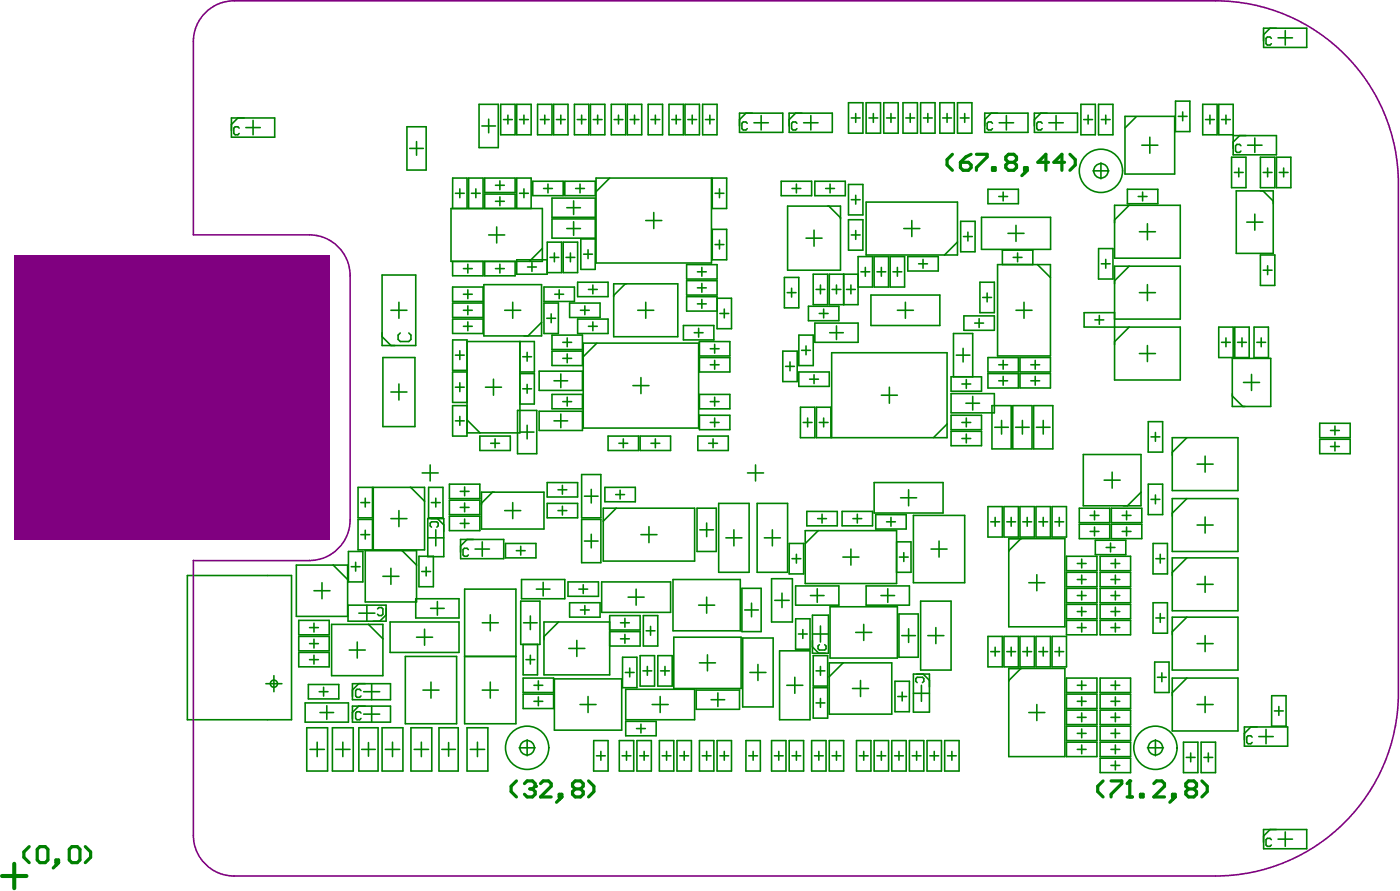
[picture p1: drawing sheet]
<svg xmlns="http://www.w3.org/2000/svg" width="291mm" height="185mm" viewBox="0 0 291 185" stroke-linecap="round" stroke-linejoin="round" font-family="sans-serif">
<g fill="none" stroke="#008000" stroke-width=".33">
<path d="M262.7 5.9h9v4h-9zM264 5.9l-1.3 1.3M264.3 8l-.3-.3h-.5l-.3 .3v1.1l.3 .3h.5l.3-.3M265.7 7.9h3M267.2 6.4v3M48.1 24.5h9v4h-9zM49.5 24.5l-1.4 1.4M49.7 26.6l-.3-.2h-.5l-.3 .2v1.1l.3 .3h.5l.3-.3M51.1 26.5h3M52.6 25v3M84.6 26.4h4v8.9h-4zM85.2 30.8h2.8"/>
<path d="M86.6 29.4v2.9M95.6 39.3v1.8M98.9 39.3v1.8M99.6 21.7h4v9h-4zM100.2 26.2h2.8M100.8 37h6.3v3h-6.3zM101.6 24.8v2.8M103 38.5h1.8M103.9 37.6v1.8M104.1 21.7h3v6.3h-3zM104.7 24.9h1.8M105.6 23.9v1.9"/>
<path d="M107.4 21.7h3v6.3h-3zM108 24.9h1.8M108.9 23.9v1.9M108.9 39.3v1.8M110.8 37.7h6.3v3h-6.3zM111.8 21.7h3v6.3h-3zM112.3 24.9h1.9M113 39.2h1.8M113.3 23.9v1.9M113.9 38.3v1.8M115.1 21.7h3v6.3h-3zM115.7 24.9h1.8"/>
<path d="M116.6 23.9v1.9M117.4 37.7h6.3v3h-6.3zM119.4 21.7h3v6.3h-3zM119.7 39.2h1.8M120 24.9h1.8M120.6 38.3v1.8M120.9 23.9v1.9M122.7 21.7h3v6.3h-3zM123.3 24.9h1.9M124.2 23.9v1.9M126.6 37h-2.7v17.7h24v-17.7h-21.2l-2.8 2.8M127.1 21.7h3v6.3h-3z"/>
<path d="M127.7 24.9h1.8M128.6 23.9v1.9M130.4 21.7h3v6.3h-3zM131 24.9h1.8M131.9 23.9v1.9M134.7 21.7h3v6.3h-3zM135.3 24.9h1.9M136.2 23.9v1.9M139.1 21.7h3v6.3h-3zM139.7 24.9h1.8M140.6 23.9v1.9M142.4 21.7h3v6.3h-3z"/>
<path d="M143 24.9h1.8M143.9 23.9v1.9M146.1 21.7h3v6.3h-3zM146.7 24.9h1.8M147.6 23.9v1.9M148.1 37h3v6.3h-3zM149.6 39.3v1.8M153.7 23.5h9v4h-9zM155.1 23.5l-1.4 1.4M155.3 25.6l-.2-.2h-.6l-.3 .2v1.1l.3 .3h.6l.2-.3M156.7 25.5h3M158.2 24v3"/>
<path d="M162.4 37.7h6.3v3h-6.3zM164.6 39.2h1.9M165.4 23.5l-1.3 1.4v2.6h8.9v-4h-9v2.7M165.6 38.3v1.8M165.7 25.6l-.3-.2h-.6l-.2 .2v1.1l.2 .3h.6l.3-.3M167.1 25.5h3M168.6 24v3M169.4 37.7h6.3v3h-6.3zM171.6 39.2h1.9M172.6 38.3v1.8M176.4 21.4h3v6.3h-3zM176.4 38.3h3v6.4h-3z"/>
<path d="M177 24.5h1.8M177.9 23.6v1.8M180.1 21.4h3v6.3h-3zM180.6 24.5h1.9M181.6 23.6v1.8M183.7 21.4h3v6.3h-3zM184.3 24.5h1.8M185.2 23.6v1.8M187.7 21.4h3v6.3h-3zM188.3 24.5h1.8M189.2 23.6v1.8M191.4 21.4h3v6.3h-3z"/>
<path d="M192 24.5h1.8M192.9 23.6v1.8M195.4 21.4h3v6.3h-3zM196 24.5h1.8M196.9 23.6v1.8M199 21.4h3v6.3h-3zM199.6 24.5h1.9M200.5 23.6v1.8M204.7 23.5h9v4h-9zM205.4 39.3h6.3v3h-6.3zM206.1 23.5l-1.4 1.4M206.3 25.6l-.3-.2h-.5l-.3 .2v1.1l.3 .3h.5l.3-.3"/>
<path d="M207.7 25.5h3M208.5 39.9v1.9M209.2 24v3M216.4 23.5l-1.4 1.4v2.6h9v-4h-9v2.7M216.7 25.6l-.3-.2h-.6l-.3 .2v1.1l.3 .3h.6l.3-.3M218 25.5h3M219.5 24v3M224.7 21.7h3v6.3h-3zM225.3 24.9h1.8M226.2 23.9v1.9M227.2 35.5h3.3M228.4 21.7h3v6.3h-3z"/>
<path d="M228.9 33.8v3.4M229 24.9h1.8M229.9 23.9v1.9M233.9 24.2h10.3v12h-10.3zM234.4 39.3l6.3 .1v2.9h-6.3zM236.2 24.3l-2.3 2.3M237.4 30.2h3.3M237.5 39.9v1.9M239 28.5v3.3M244.4 21h3v6.4h-3zM244.9 24.2h1.9M245.9 23.3v1.8"/>
<path d="M250 21.7h3v6.3h-3zM250.6 24.9h1.8M251.5 23.9v1.9M253.4 21.7h3v6.3h-3zM253.9 24.9h1.9M254.9 23.9v1.9M256 32.7h3v6.3h-3zM256.4 28.2h9v4h-9zM256.6 35.8h1.8M257 39.7h7.7v13h-7.7zM257.5 34.9v1.9M257.7 28.2l-1.3 1.3"/>
<path d="M258 30.3l-.3-.3h-.6l-.2 .3v1.1l.2 .3h.6l.3-.3M259.4 30.2h3M260.9 28.7v3M262 32.7h3v6.3h-3zM262.6 39.7l2.1 2.1M262.6 35.8h1.8M263.5 34.9v1.9M265.4 32.7h3v6.3h-3zM265.9 35.8h1.9M266.9 34.9v1.9M79.4 57.2h7v14.6h-7zM93.8 43.3h19v11h-19z"/>
<path d="M94.1 43.3v-6.3h3v6.3M94.1 59.7h6.3v3h-6.3zM94.7 40.2h1.8M96.3 55.8h1.9M97.3 54.9v1.9M97.4 43.3v-6.3h3v6.3M98 40.2h1.8M100.4 54.3v3h-6.3v-3M100.6 59.2h12v10.6h-12zM100.8 54.3h6.3v3h-6.3zM101.6 48.8h3.3M103 55.8h1.8"/>
<path d="M103 41.8h1.8M103.3 47.2v3.3M103.9 40.9v1.9M103.9 54.9v1.9M107.1 43.3v-2.9l-6.3-.1v3M107.4 43.3v-6.3h3v6.3M108 40.2h1.8M109.7 55.5h1.8M110.6 54.6v1.8M112.8 51.6l-2.7 2.7M113.1 59.7h6.3v3h-6.3zM113.8 54h-6.4v3h6.4v-6.7h2.9l.1 6.4h-3.1"/>
<path d="M114.3 53.5h1.9M114.8 41.2h8.9v4h-8.9zM114.8 45.5h8.9v4h-8.9zM115.2 52.6v1.8M117.1 50.3h3v6.4h-3zM117.7 53.5h1.8M117.8 47.5h2.9M117.8 43.2h2.9M118.6 52.6v1.8M119.2 41.8v2.8M119.2 46.1v2.8M120.1 58.7h6.3v3h-6.3z"/>
<path d="M120.7 49.7h3v6.3h-3zM121.3 52.8h1.9M122.2 51.9v1.9M123.2 59.2v1.9M127.6 59h13.3v11h-13.3zM130 59l-2.4 2.4M134.2 45.8h3.4M135.9 44.2v3.3M142.7 55h6.4v3h-6.4zM142.7 58.3h6.4v3h-6.4zM145 56.5h1.8M145 59.8h1.8"/>
<path d="M145.9 55.6v1.8M145.9 58.9v1.8M148.1 47.7h3v6.3h-3zM148.7 50.8h1.8M148.7 40.2h1.8M149.6 49.9v1.9M163.1 57.7h3v6.3h-3zM163.7 42.8h11v13.4h-11zM164.6 59.9v1.8M167.6 49.5h3.3M169.1 57h3l-.1 6.3h-2.9zM169.2 47.8v3.4"/>
<path d="M170.6 59.2v1.9M172.3 42.8l2.4 2.5M172.4 57h6v6.3h-6zM173.9 59.2v1.9M175.4 57v6.3M176.4 45.7h3v6.3h-3zM176.9 59.2v1.9M177 48.8h1.8M177 41.5h1.8M177.9 40.6v1.8M177.9 47.9v1.9M178.4 53.3h3v6.4h-3z"/>
<path d="M179 56.5h1.8M179.9 55.6v1.8M180.1 42h18.9v11h-18.9zM181.7 53.3h3v6.4h-3zM182.3 56.5h1.8M183.2 55.6v1.8M185.1 53.3h3v6.4h-3zM185.6 56.5h1.9M186.6 55.6v1.8M187.9 47.5h3.3M188.7 53.3h6.4v3h-6.4zM189.6 45.8v3.4"/>
<path d="M191 54.8h1.8M191.9 53.9v1.9M199 50.3l-2.6 2.7M199.7 46h3v6.3h-3zM200.3 49.2h1.8M201.2 48.3v1.8M203.7 58.7h3v6.3h-3zM204 45.2h14.4v6.6h-14.4zM207.4 55h11v19h-11zM207.6 40.8h1.9M208.4 52h6.3v3h-6.3zM209.5 48.5h3.4"/>
<path d="M210.6 53.5h1.9M211.2 46.8v3.4M211.5 52.6v1.8M215.7 55l2.7 2.7M228.4 51.7h3v6.3h-3zM229 54.8h1.8M229.9 53.9v1.9M231.7 42.7h13.7v11h-13.7zM234.7 42.7l-3 3M234.7 55.3l-3 3.1M236.6 40.8h1.8M236.9 48.2h3.3"/>
<path d="M238.5 46.5v3.3M238.5 59.2v3.3M259.2 46.2h3.3M260.9 44.5v3.3M262 53h3v6.3h-3zM262.6 56.2h1.8M263.5 55.3v1.8M79.4 70l1.9 1.8M79.6 74.3h6.7v14.4h-6.7zM81.3 64.5h3.3M82.9 62.8v3.4M82.9 79.8v3.4"/>
<path d="M83.2 69.2l-.4 .5v.8l.4 .5h1.8l.4-.5v-.8l-.4-.5M94.1 63h6.3v3h-6.3zM94.1 66.3h6.3v3h-6.3zM94.1 70.7h3v6.3h-3zM94.7 73.8h1.8M95.6 72.9v1.8M95.6 79.6v1.8M96.3 64.5h1.9M96.3 67.8h1.9M96.3 61.2h1.9M97.1 77.3h-3v6.4h3M97.3 60.2v1.9"/>
<path d="M97.3 63.6v1.8M97.3 66.9v1.8M102.6 78.8v3.4M104.9 64.5h3.4M106.6 62.8v3.4M108.1 77.7h3v6.3h-3zM108.1 77.3h3v-6.3h-14v19.6h-3v-6.3h3M108.1 71v19h-11M108.7 74.2h1.8M109.6 73.2v1.9M109.6 79.9v1.8M112.1 77.2h9v4h-9z"/>
<path d="M112.6 67l-2.8 2.8M113.1 63h3v6.3h-3zM113.7 66.2h1.8M114.6 65.2v1.9M114.8 69.7h6.3v3l-6.3-.1zM114.8 73h6.3v3h-6.3zM115.2 79.2h2.8M115.3 61.2h1.9M116.2 60.2v1.9M116.6 77.7v2.9M117 74.5h1.8M117 71.2h1.8"/>
<path d="M117.9 70.2v1.9M117.9 73.6v1.8M118.4 63h6.3v3h-6.3zM120.1 66.3h6.3v3h-6.3zM120.7 64.5h1.8M121.6 63.6v1.8M122.3 60.2h1.9M122.3 67.8h1.9M123.2 66.9v1.8M123.9 71.3h-2.7v17.7h24v-17.7h-21.1l-2.9 2.9M132.6 64.5h3.3M133.2 78.5v3.3"/>
<path d="M134.2 62.8v3.4M142.1 67.7h6.3v3h-6.3zM144.3 69.2h1.9M145 63.2h1.8M145.2 68.2v1.9M145.4 71h6.3v3h-6.3zM145.4 74.3h6.3v3h-6.3zM145.9 62.2v1.9M147.7 75.8h1.8M147.7 72.5h1.8M148.6 71.6v1.8M148.6 74.9v1.8"/>
<path d="M149.1 62h3v6.3h-3v-6.6h-6.4v3h6.4M149.7 65.2h1.8M150.6 64.2v1.9M162.7 73h3v6.3h-3zM163.3 76.2h1.8M163.6 60.8h1.9M164.2 75.2v1.9M166.1 77.3h6.3v3h-6.3zM166.1 69.7h3v6.3h-3zM166.6 72.8h1.9M167.6 71.9v1.8M168.1 63.7h6.3v3h-6.3z"/>
<path d="M168.3 78.8h1.8M169.2 77.9v1.8M169.4 67.2h9v4h-9zM169.6 60.2h1.9M170.3 65.2h1.8M171.2 64.2v1.9M172.5 69.2h2.8M173 60.2h1.8M173.9 67.7v2.9M176 60.2h1.8M181.1 61.3h14.3v6.4h-14.3zM186.6 64.5h3.3"/>
<path d="M188.2 62.8v3.4M197.7 78.3h6.3v3h-6.3zM198.2 69.3h4v9h-4zM198.8 73.8h2.8M200 79.8h1.8M200.2 72.4v2.8M200.4 65.7h6.3v3h-6.3zM200.9 78.9v1.8M202.6 67.2h1.9M203.5 66.2v1.9M204.3 61.8h1.8M205.2 60.9v1.8"/>
<path d="M205.4 74.3h6.3v3h-6.3zM205.4 77.7h6.3v3h-6.3zM207.6 79.2h1.9M207.6 75.8h1.9M208.5 74.9v1.8M208.5 78.2v1.9M211.2 64.5h3.3M212 74.3h6.4v3h-6.4zM212 77.7l6.4-.1v3.1l-6.4-.1zM212.9 62.8v3.4M214.3 79.2h1.8M214.3 75.8h1.8"/>
<path d="M215.2 74.9v1.8M215.2 78.2v1.9M227.6 66.5h1.9M228.5 65.6v1.8M231.7 65h-6.3v3h20v11h-13.7v-23.7h13.7v11h-13.7M234.7 68l-3 3M236.9 60.8h3.3M236.9 73.5h3.3M238.5 71.8v3.4M253.4 68h3v6.3h-3zM253.9 71.2h1.9M254.9 70.2v1.9"/>
<path d="M256.2 74.5h8v10h-8zM256.7 68h3v6.3h-3zM257.3 71.2h1.8M258.2 70.2v1.9M258.5 79.5h3.3M260.2 77.8v3.4M260.7 68h3v6.3h-3zM261.3 71.2h1.8M262.2 70.2v1.9M81.3 81.5h3.3M87.8 98.3h3.3M89.4 96.6v3.4"/>
<path d="M94.7 80.5h1.8M94.7 87.5h1.8M95.6 86.6v1.8M97.1 87.3l2.7 2.7M99.8 90.6h6.3v3h-6.3zM100.9 80.5h3.4M102 92.1h1.8M102.9 91.2v1.9M107.6 85.3h4v9h-4zM108.2 89.8h2.8M108.7 80.8h1.8M109.6 88.4v2.8"/>
<path d="M112.1 85.5h9v4h-9zM114.8 82h6.3v3h-6.3zM115.2 87.5h2.8M116.6 86.1v2.8M117 83.5h1.8M117.9 82.6v1.8M120.9 98.6h4v9h-4zM126.4 90.6h6.3v3h-6.3zM128.7 92.1h1.8M129.6 91.2v1.9M131.6 80.2h3.3M133.1 90.6h6.3v3h-6.3z"/>
<path d="M135.3 92.1h1.9M136.2 91.2v1.9M145.1 90.6h6.3v3h-6.3zM145.4 82h6.3v3h-6.3zM145.4 86.3h6.3v3h-6.3zM147.3 92.1h1.9M147.7 83.5h1.8M147.7 87.8h1.8M148.2 91.2v1.9M148.6 82.6v1.8M148.6 86.9v1.8M155.4 98.3h3.3"/>
<path d="M157.1 96.6v3.4M166.4 84.6h3v6.4h-3zM167 87.8h1.8M167.9 86.9v1.8M169.7 84.6h3v6.4h-3zM170.3 87.8h1.8M171.2 86.9v1.8M183.2 82.2h3.4M184.9 80.5v3.3M196.9 88.1l-2.8 2.9h-21.2v-17.7h24v17.7h-2.7M197.7 86.3h6.3v3h-6.3zM197.7 89.6l6.3 .1v2.9l-6.3 .1z"/>
<path d="M197.7 81.8h9v4h-9zM200 87.8h1.8M200 91.1h1.8M200.8 83.8h2.8M200.9 86.9v1.8M200.9 90.2v1.9M202.2 82.4v2.8M206.2 84.3h4v9h-4zM206.8 88.8h2.8M208.2 87.4v2.8M210.5 84.3h4v9h-4zM211.1 88.8h2.9"/>
<path d="M212.5 87.4v2.8M214.9 84.3h4v9h-4zM215.5 88.8h2.8M216.9 87.4v2.8M225.2 94.5h12v10.6h-12zM229.5 99.8h3.4M231.2 98.1v3.4M238.7 87.6h3v6.4h-3zM239.3 90.8h1.8M240.2 89.9v1.8M243.7 91h13.7v11h-13.7zM246.7 91l-3 3"/>
<path d="M248.9 96.5h3.3M250.5 94.8v3.3M256.2 82.3l2.2 2.2M274.4 88h6.3v3h-6.3zM274.4 91.3h6.3v3h-6.3zM276.6 92.8h1.8M276.6 89.5h1.8M277.5 88.6v1.8M277.5 91.9v1.8M38.9 119.6h21.7v30h-21.7zM61.6 117.5h10.7v10.6h-10.7zM69.3 117.5l3 3"/>
<path d="M72.4 114.6h3v6.4h-3zM73 117.8h1.8M73.9 116.9v1.8M74.4 101.3h3v6.3h-3zM74.4 108h3v6.3h-3zM75 111.1h1.8M75 104.5h1.8M75.9 114.5h10.7v10.6h-10.7zM75.9 103.6v1.8M75.9 110.2v1.8M77.6 101.3h10.7v13h-10.7zM79.6 119.8h3.3"/>
<path d="M81.3 107.8h3.3M81.3 118.1v3.4M82.9 106.1v3.4M83.6 114.5l3 3M85.4 101.3l2.9 2.9M87.1 115.6h3v6.4h-3zM87.7 118.8h1.8M88.6 117.9v1.8M88.9 107.8h3.4v7.9h-3.4zM88.9 111.8h3.4M89.1 101.3h3v6.3h-3zM89.7 104.5h1.8"/>
<path d="M89.7 109.6l-.3-.3v-.6l.3-.2h1.1l.3 .2v.6l-.3 .3M90.6 103.6v1.8M90.6 110.1v3.4M90.9 107.8l1.4 1.3M93.4 100.6h6.4v3h-6.4zM93.4 104h6.4v3h-6.4zM93.4 107.3h6.4v3h-6.4zM95.7 102.1h1.8M95.7 105.5h1.8M95.7 108.8h1.8M95.7 112.1h9v4h-8.9zM96.6 101.2v1.9"/>
<path d="M96.6 104.6v1.8M96.6 107.9v1.8M97.1 112.1l-1.3 1.4M97.4 114.2l-.3-.2h-.6l-.2 .2v1.2l.2 .2h.6l.3-.2M98.8 114.1h3M100.1 102.3h13v7.7h-13zM100.3 112.6v3M102.4 102.3l-2.3 2.3M104.9 106.1h3.4M105.1 113h6.3v3h-6.3zM106.6 104.5v3.3M107.3 114.5h1.9"/>
<path d="M108.3 113.5v1.9M113.8 100.3h6.3v3h-6.3zM113.8 104.6h6.3v3h-6.3zM116 106.1h1.8M116 101.8h1.8M116.9 100.9v1.8M116.9 105.2v1.9M120.9 108h4v9h-4zM121.5 103.1h2.8M121.5 112.5h2.8M122.9 101.7v2.9M122.9 111.1v2.8"/>
<path d="M125.4 105.6h19v11h-19zM125.7 101.3h6.4v3h-6.4zM128 102.8h1.8M128.1 105.6l-2.7 2.7M128.9 101.9v1.8M133.2 111.1h3.4M134.9 109.5v3.3M144.9 105.6h4v9h-4zM145.5 110.1h2.8M146.9 108.7v2.9M149.4 104.6h6.3v14.4h-6.3zM150.9 111.8h3.3"/>
<path d="M152.6 110.1v3.4M157.4 104.6h6.3v14.4h-6.3zM158.9 111.8h3.3M160.6 110.1v3.4M164.1 113h3v6.3h-3zM164.6 116.1h1.9M165.6 115.2v1.8M167.4 110.3h19v11h-19zM167.7 106.3h6.4v3h-6.4zM170 107.8h1.8M170.1 110.3l-2.7 2.7M170.9 106.9v1.8"/>
<path d="M175.1 106.3h6.3v3h-6.3zM175.2 115.8h3.4M176.9 114.1v3.4M177.3 107.8h1.8M178.2 106.9v1.8M181.7 100.3h14.4v6.3h-14.4zM182.1 107h6.3v3h-6.3zM184.3 108.5h1.8M185.2 107.6v1.8M186.4 112.6h3v6.4h-3M187 115.8h1.8M187.2 103.5h3.4"/>
<path d="M187.9 114.9v1.8M188.9 101.8v3.3M189.9 107.1h10.6v14h-10.6zM193.6 114.1h3.3M195.2 112.5v3.3M205.4 105.3h3v6.3h-3zM206 108.5h1.8M206.9 107.6v1.8M208.7 105.3h3v6.3h-3zM209.3 108.5h1.8M209.7 112h11.7v18.3h-11.7zM210.2 107.6v1.8"/>
<path d="M212 105.3h3v6.3h-3zM212.2 112l-2.5 2.5M212.6 108.5h1.9M213.5 107.6v1.8M215.4 105.3h3v6.3h-3zM215.5 119.5v3.3M216 108.5h1.8M216.9 107.6v1.8M218.7 105.3h3v6.3h-3zM219.3 108.5h1.8M220.2 107.6v1.8M221.7 115.6h6.3v3h-6.3z"/>
<path d="M221.7 119h6.3v3h-6.3zM224 117.1h1.8M224.4 105.6h6.3v3h-6.3zM224.4 109h6.3v3h-6.3zM224.9 116.2v1.8M224.9 119.5v1.9M226.6 107.1h1.9M226.6 110.5h1.9M227.5 106.2v1.9M227.5 109.6v1.8M227.7 112.3h6.3v3h-6.3zM228.7 115.6h6.3v3h-6.3z"/>
<path d="M228.7 119h6.3v3h-6.3zM230 113.8h1.8M230.9 112.9v1.8M231 117.1h1.8M231 105.6h6.4v3h-6.4zM231 109h6.4v3h-6.4zM231.9 116.2v1.8M231.9 119.5v1.9M233.3 107.1h1.8M233.3 110.5h1.8M234.2 106.2v1.9M234.2 109.6v1.8"/>
<path d="M237.2 102.3l-2.8 2.8M238.7 100.6h3v6.4h-3zM239.3 103.8h1.8M239.7 113h3v6.3h-3zM240.2 102.9v1.8M240.3 116.1h1.8M241.2 115.2v1.8M243.7 103.6h13.7v11h-13.7zM243.7 116h13.7v11h-13.7zM246.7 116l-3 3M246.7 103.6l-3 3.1M248.9 109.1h3.3"/>
<path d="M250.5 107.5v3.3M250.5 119.8v3.3M62.1 129h6.3v3h-6.3zM62.1 132.3h6.3v3h-6.3zM62.1 135.6h6.3v3h-6.3zM64.4 130.5h1.8M64.4 133.8h1.8M64.4 137.1h1.8M65.3 122.8h3.3M65.3 129.5v1.9M65.3 132.9v1.8M65.3 136.2v1.8"/>
<path d="M66.9 121.1v3.4M68.9 129.8h10.7v10.6h-10.7zM72.4 125.8h7.9v3.3h-7.9zM72.6 135.1h3.3M74.3 133.5v3.3M74.6 127.5h3.3M76.3 125.8v3.3M76.6 129.8l3 3M78.5 126.6l.3-.3h.5l.3 .3v1.1l-.3 .3h-.5l-.3-.3M80.3 127.8l-1.3 1.3M81.1 129.3h14.3v6.3h-14.3zM84.3 136.5h10.6v13.9h-10.6z"/>
<path d="M86.4 124.5h9v4h-9zM86.6 132.5h3.3M88.3 130.8v3.3M89.5 126.5h2.8M90.9 125v2.9M96.6 122.5h10.7v27.9h-10.7zM96.6 136.5h10.7M100.3 129.5h3.3M101.9 127.8v3.3M108.3 125h4v9h-4zM108.4 120.5h9v4h-9zM108.7 134l.1 6.3h2.9l.1-6.3"/>
<path d="M108.8 129.5h2.9M109.3 137.1h1.9M110.3 128v2.9M110.3 136.2v1.8M111.5 122.5h2.8M112.9 121v2.9M116.1 129.3l-3 3M118.1 121h6.3v3l-6.3-.1zM118.2 134.8h3.4M118.4 125.3h6.3v3h-6.3zM119.9 133.1v3.4M120.3 122.5h1.9"/>
<path d="M120.7 126.8h1.8M121.2 121.5v1.9M121.6 125.9v1.8M125.1 121h14.3v6.3h-14.3zM126.7 129.3h-13.6v11h13.6v-12.3h6.4v3h-6.4M126.7 131.3h6.4v3h-6.4M129 129.5h1.8M129 132.8h1.8M129.4 136.6h3v6.3h-3zM129.9 128.5v1.9M129.9 131.9v1.8M130 139.8h1.8"/>
<path d="M130.6 124.1h3.3M130.9 138.9v1.8M132.2 122.5v3.3M133.1 136.3h3v6.3h-3zM133.7 139.4h1.8M133.7 128h3v6.3h-3zM134.3 131.1h1.9M134.6 138.5v1.9M135.2 130.2v1.8M136.8 136.3h2.9v6.3h-3zM137.3 139.4h1.9M138.2 138.5v1.9"/>
<path d="M139.9 120.5h14v10.6h-14zM140.1 132.5h14v10.6h-14zM145.2 125.8h3.4M145.4 137.8h3.3M146.9 124.1v3.4M147.1 136.1v3.3M154.2 122.3h4v9h-4zM154.4 132.6h6.3v14.3h-6.3zM154.8 126.8h2.8M155.9 139.8h3.3M156.2 125.4v2.8M157.6 138.1v3.3"/>
<path d="M160.4 120.3h4.3v9h-4.3zM161.1 124.8h3M162.1 135.3h6.3v14.3h-6.3zM162.6 123.3v3M165.4 121.8h9v4h-9zM165.4 128.6h3v6.4h-3zM166 131.8h1.8M166.9 130.9v1.8M168.5 123.8h2.8M168.9 131.8h3.3M168.9 127.9h3.3v7.9h-3.3zM168.9 134.5l1.3 1.3"/>
<path d="M169.1 136.3h3v6.3h-3zM169.6 139.4h1.9M169.9 122.4v2.8M170.3 134l-.2 .3v.5l.2 .3h1.1l.3-.3v-.5l-.3-.3M170.6 130.1v3.4M170.6 138.5v1.9M172.4 137.8h13v10.6h-13zM172.6 126.1h14v10.7h-14zM175.3 137.8l-2.9 2.9M177.9 131.5h3.3M179.6 129.8v3.3M180.1 121.8h9v4h-9z"/>
<path d="M183.1 123.8h2.9M184.6 122.4v2.8M186.9 127.6h4v9h-4zM187.5 132.1h2.8M188.9 130.7v2.8M191.4 125h6.3v14.3h-6.3zM192.9 132.1h3.3M194.6 130.5v3.3M205.4 132.3h3v6.3h-3zM206 135.5h1.8M206.9 134.5v1.9M208.7 132.3h3v6.3h-3z"/>
<path d="M209.3 135.5h1.8M209.7 139h11.7v18.3h-11.7zM210.2 134.5v1.9M212 132.3h3v6.3h-3zM212.2 139l-2.5 2.5M212.6 135.5h1.9M213.5 134.5v1.9M213.9 121.1h3.3M215.4 132.3h3v6.3h-3zM216 135.5h1.8M216.9 134.5v1.9M218.7 132.3h3v6.3h-3z"/>
<path d="M219.3 135.5h1.8M220.2 134.5v1.9M221.7 122.3h6.3v3h-6.3zM221.7 125.6h6.3v3h-6.3zM221.7 129h6.3v3h-6.3zM224 120.5h1.8M224 123.8h1.8M224 127.1h1.8M224 130.5h1.8M224.9 122.9v1.8M224.9 126.2v1.8M224.9 129.5v1.9"/>
<path d="M228.7 122.3h6.3v3h-6.3zM228.7 125.6h6.3v3h-6.3zM228.7 129h6.3v3h-6.3zM231 120.5h1.8M231 123.8h1.8M231 127.1h1.8M231 130.5h1.8M231.9 122.9v1.8M231.9 126.2v1.8M231.9 129.5v1.9M239.7 125.3h3v6.3h-3zM240 137.6h3v6.3h-3z"/>
<path d="M240.3 128.5h1.8M241.2 127.5v1.9M241.5 139.9v1.8M243.7 128.3h13.7v11h-13.7zM246.7 128.3l-3 3M248.9 121.5h3.3M248.9 133.8h3.3M250.5 132.1v3.4M55.3 142.1h3.3M56.9 140.4v3.4M63.4 146.1h9v4h-9zM63.8 151.3h4.3v9h-4.3z"/>
<path d="M64.1 142.3h6.3v3h-6.3zM64.4 155.8h3M65.9 154.3v3M66.4 143.8h1.8M66.5 148.1h2.9M67.3 142.9v1.8M67.9 146.7v2.8M69.1 151.3h4.3v9h-4.3zM69.8 155.8h3M71.3 154.3v3M73.3 142.1h7.9v3.3h-7.9zM73.3 146.8h7.9v3.3h-7.9z"/>
<path d="M74.6 146.8l-1.3 1.3M74.6 142.1l-1.3 1.3M74.6 151.3h4v9h-4zM75 143.6l-.2-.3h-.6l-.3 .3v1.1l.3 .2h.6l.2-.2M75 148.2l-.2-.3h-.6l-.3 .3v1.1l.3 .3h.6l.2-.3M75.2 155.8h2.8M75.6 148.4h3.3M75.6 143.8h3.3M76.6 154.4v2.8M77.3 142.1v3.3M77.3 146.8v3.3M79.4 151.3h4.4v9h-4.4z"/>
<path d="M80.1 155.8h3M81.6 154.3v3M85.4 151.3h4.4v9h-4.4zM86.1 155.8h3M87.6 154.3v3M87.9 143.4h3.4M89.6 141.8v3.3M91.3 151.3h4v9h-4zM91.8 155.8h2.9M93.3 154.4v2.8M97.1 151.3h4.3v9h-4.3zM97.8 155.8h3"/>
<path d="M99.3 154.3v3M100.3 143.4h3.3M101.9 141.8v3.3M107.9 155.4h3.4M108.8 144.3h6.3v3h-6.3zM108.8 141l6.3-.1v3.1l-6.3-.1zM109.6 153.8v3.3M111 145.8h1.8M111 142.4h1.8M111.9 141.5v1.9M111.9 144.9v1.8M115.2 141.1h14v10.7h-14z"/>
<path d="M120.6 146.4h3.3M122.2 144.8v3.3M123.4 153.9h3v6.4h-3zM124 157.1h1.8M124.9 156.2v1.8M128.7 153.9h3v6.4h-3zM129.3 157.1h1.9M130.1 143.3h14.3v6.3h-14.3zM130.1 149.9l6.3 .1v2.9h-6.3zM130.2 156.2v1.8M132.3 151.4h1.9M132.4 153.9h3v6.4h-3z"/>
<path d="M133 157.1h1.8M133.2 150.5v1.9M133.9 156.2v1.8M135.6 146.4h3.3M137.1 153.9h3v6.4h-3zM137.2 144.8v3.3M137.7 157.1h1.8M138.6 156.2v1.8M140.7 153.9h3v6.4h-3zM141.3 157.1h1.9M142.2 156.2v1.8M144.7 143.4h9v4h-9z"/>
<path d="M145.4 153.9h3v6.4h-3zM146 157.1h1.8M146.9 156.2v1.8M147.8 145.4h2.9M149.1 153.9h3v6.4h-3zM149.2 144v2.9M149.7 157.1h1.8M150.6 156.2v1.8M155.1 153.9h3v6.4h-3zM155.6 157.1h1.9M156.6 156.2v1.8M160.4 153.9h3v6.4h-3z"/>
<path d="M161 157.1h1.8M161.9 156.2v1.8M163.6 142.4h3.3M164.1 153.9h3v6.4h-3zM164.6 157.1h1.9M165.2 140.8v3.3M165.6 156.2v1.8M168.7 153.9h3v6.4h-3zM169.1 142.9h3v6.4h-3zM169.3 157.1h1.8M169.6 146.1h1.9M170.2 156.2v1.8"/>
<path d="M170.6 145.2v1.8M172.4 153.9h3v6.4h-3zM173 157.1h1.8M173.9 156.2v1.8M177.2 143.1h3.4M178.1 153.9h3v6.4h-3zM178.6 157.1h1.9M178.9 141.4v3.4M179.6 156.2v1.8M181.7 153.9h3v6.4h-3zM182.3 157.1h1.8M183.2 156.2v1.8"/>
<path d="M185.4 153.9h3v6.4h-3zM186 157.1h1.8M186 141.6h3.1l-.1 6.3h-2.9zM186.6 144.8h1.9M186.9 156.2v1.8M187.6 143.9v1.8M189.1 153.9h3v6.4h-3zM189.6 157.1h1.9M189.9 140.1h3.3v7.9h-3.3zM189.9 144.1h3.3M190.6 156.2v1.8M190.7 141.9l-.3-.3v-.5l.3-.3h1.1l.3 .3v.5l-.3 .3"/>
<path d="M191.6 142.4v3.4M191.9 140.1l1.3 1.3M192.7 153.9h3v6.4h-3zM193.3 157.1h1.8M194.2 156.2v1.8M196.4 153.9h3v6.4h-3zM197 157.1h1.8M197.9 156.2v1.8M213.9 148.1h3.3M215.5 146.4v3.4M221.7 140.9h6.3v3h-6.3zM221.7 144.3h6.3v3h-6.3z"/>
<path d="M221.7 147.6h6.3v3h-6.3zM221.7 150.9h6.3v3h-6.3zM221.7 154.3h6.3v3h-6.3zM224 145.8h1.8M224 149.1h1.8M224 152.4h1.8M224 155.8h1.8M224 142.4h1.8M224.9 141.5v1.9M224.9 144.9v1.8M224.9 148.2v1.8M224.9 151.5v1.9"/>
<path d="M224.9 154.9v1.8M228.7 144.3h6.3v3h-6.3zM228.7 147.6h6.3v3h-6.3zM228.7 150.9h6.3v3h-6.3zM228.7 154.3h6.3v3h-6.3zM228.7 140.9h6.3v3h-6.3zM228.7 157.6h6.3v3h-6.3zM231 145.8h1.8M231 149.1h1.8M231 152.4h1.8M231 155.8h1.8M231 142.4h1.8"/>
<path d="M231 159.1h1.8M231.9 141.5v1.9M231.9 144.9v1.8M231.9 148.2v1.8M231.9 151.5v1.9M231.9 154.9v1.8M231.9 158.2v1.8M238.5 155.4h3.4M240.2 153.8v3.3M240.6 140.8h1.8M243.7 140.9h13.7v11h-13.7zM246 154.3h3v6.3h-3z"/>
<path d="M246.6 157.4h1.8M246.7 140.9l-3 3.1M247.5 156.5v1.9M248.9 146.4h3.3M249.7 154.3h3v6.3h-3zM250.3 157.4h1.8M250.5 144.8v3.3M251.2 156.5v1.9M258.7 151.1h9v4h-9zM260 151.1l-1.3 1.4M260.3 153.2l-.3-.3h-.5l-.3 .3v1.1l.3 .3h.5l.3-.3M261.7 153.1h3"/>
<path d="M263.2 151.6v3M264.4 144.6h3v6.3h-3zM264.9 147.8h1.9M265.9 146.9v1.8M262.7 172.4h9v4h-9zM264 172.4l-1.3 1.4M264.3 174.5l-.3-.2h-.5l-.3 .2v1.2l.3 .2h.5l.3-.2M265.7 174.4h3M267.2 172.9v3"/>
</g>
<path d="M3 179.6v5M.4 182.1h5.1" fill="none" stroke="#008000" stroke-width=".85"/>
<path d="M107.4 162.3l-1.1 1.1v1.1l1.1 1.2M109 162.9l.6-.6h1.1l.5 .6v.5" fill="none" stroke="#008000" stroke-width=".67"/>
<circle cx="111.2" cy="163.4" r=".33" fill="#008000"/>
<g fill="none" stroke="#008000" stroke-width=".67">
<path d="M198 32.1l-1.1 1.1v1.1l1.1 1.1M199.7 33.7h1.6l.6 .6v.5l-.6 .6h-1.1l-.5-.6zM201.9 32.1l-1.1 .5-1.1 1.1M203 32.1h2.2v.5l-2.2 2.2v.6M206.3 34.8h.6v.6h-.6zM209.7 33.7l-.6 .6v.5l.6 .6h1.1l.5-.6v-.5l-.5-.6M209.7 33.7h1.1M209.7 33.7l-.6-.5v-.6l.6-.5h1.1l.5 .5v.6l-.5 .5M213 34.8h.5v.6h-.5zM213.5 35.4l-1.1 1.1M218 33.7h-2.2l1.6-1.6v3.3M221.3 33.7h-2.2l1.7-1.6v3.3"/>
<path d="M222.4 32.1l1.1 1.1v1.1l-1.1 1.1M110.1 164h.6M110.7 164l.5 .5v.6l-.5 .6h-1.1l-.6-.6M111.2 163.4l-.5 .6M112.4 162.9l.5-.6h1.1l.6 .6v.5l-2.2 2.3h2.2M116.2 165.1h.6v.6h-.6zM116.8 165.7l-1.1 1.1M119.6 164h1.1M119.6 164l-.6 .5v.6l.6 .6h1.1l.5-.6v-.6l-.5-.5M119.6 164l-.6-.6v-.5l.6-.6h1.1l.5 .6v.5l-.5 .6M122.4 162.3l1.1 1.1v1.1l-1.1 1.2M229.3 162.3l-1.1 1.1v1.1l1.1 1.2"/>
<path d="M231 162.3h2.2v.6l-2.2 2.2v.6M234.3 165.7h1.1M234.9 162.3v3.4"/>
</g>
<circle cx="234.9" cy="162.3" r=".33" fill="#008000"/>
<g fill="none" stroke="#008000" stroke-width=".67">
<path d="M6.1 176l-1.1 1.1v1.1l1.1 1.1M7.7 176.5l.6-.5h1.1l.6 .5v2.3l-.6 .5h-1.1l-.6-.5zM11.6 178.8h.6v.5h-.6zM12.2 179.3l-1.1 1.1M14.4 176.5l.6-.5h1.1l.5 .5v2.3l-.5 .5h-1.1l-.6-.5zM17.7 176l1.1 1.1v1.1l-1.1 1.1M234.9 162.3l-.6 .6M237.1 165.1h.5v.6h-.5zM239.9 162.9l.5-.6h1.1l.6 .6v.5l-2.2 2.3h2.2M243.7 165.1h.6v.6h-.6zM244.3 165.7l-1.1 1.1M247.1 164l-.6 .5v.6l.6 .6h1.1l.5-.6v-.6l-.5-.5"/>
<path d="M247.1 164l-.6-.6v-.5l.6-.6h1.1l.5 .6v.5l-.5 .6M247.1 164h1.1M249.9 162.3l1.1 1.1v1.1l-1.1 1.2"/>
</g>
<g fill="none" stroke="#008000" stroke-width=".33">
<circle cx="228.9" cy="35.5" r="4.5"/>
<circle cx="228.9" cy="35.5" r="1.5"/>
<circle cx="56.9" cy="142.1" r=".74"/>
<circle cx="109.6" cy="155.4" r="4.5"/>
<circle cx="109.6" cy="155.4" r="1.5"/>
<circle cx="240.2" cy="155.4" r="4.5"/>
<circle cx="240.2" cy="155.4" r="1.5"/>
</g>
<path d="M3 53.1h65.6v59.2h-65.6z" fill="#800080"/>
<path d="M42.7 2.6a8.4 8.4 0 0 1 6-2.4h203.9a38.1 38.1 0 0 1 38.1 38v105.8a38.1 38.1 0 0 1-38.1 38.1h-203.9a8.5 8.5 0 0 1-8.5-8.5v-57.1h24.1a8.5 8.5 0 0 0 8.5-8.4v-50.8a8.5 8.5 0 0 0-8.5-8.5h-24.1v-40.2a8.4 8.4 0 0 1 2.5-6z" fill="none" stroke="#800080" stroke-width=".33"/>
</svg>
